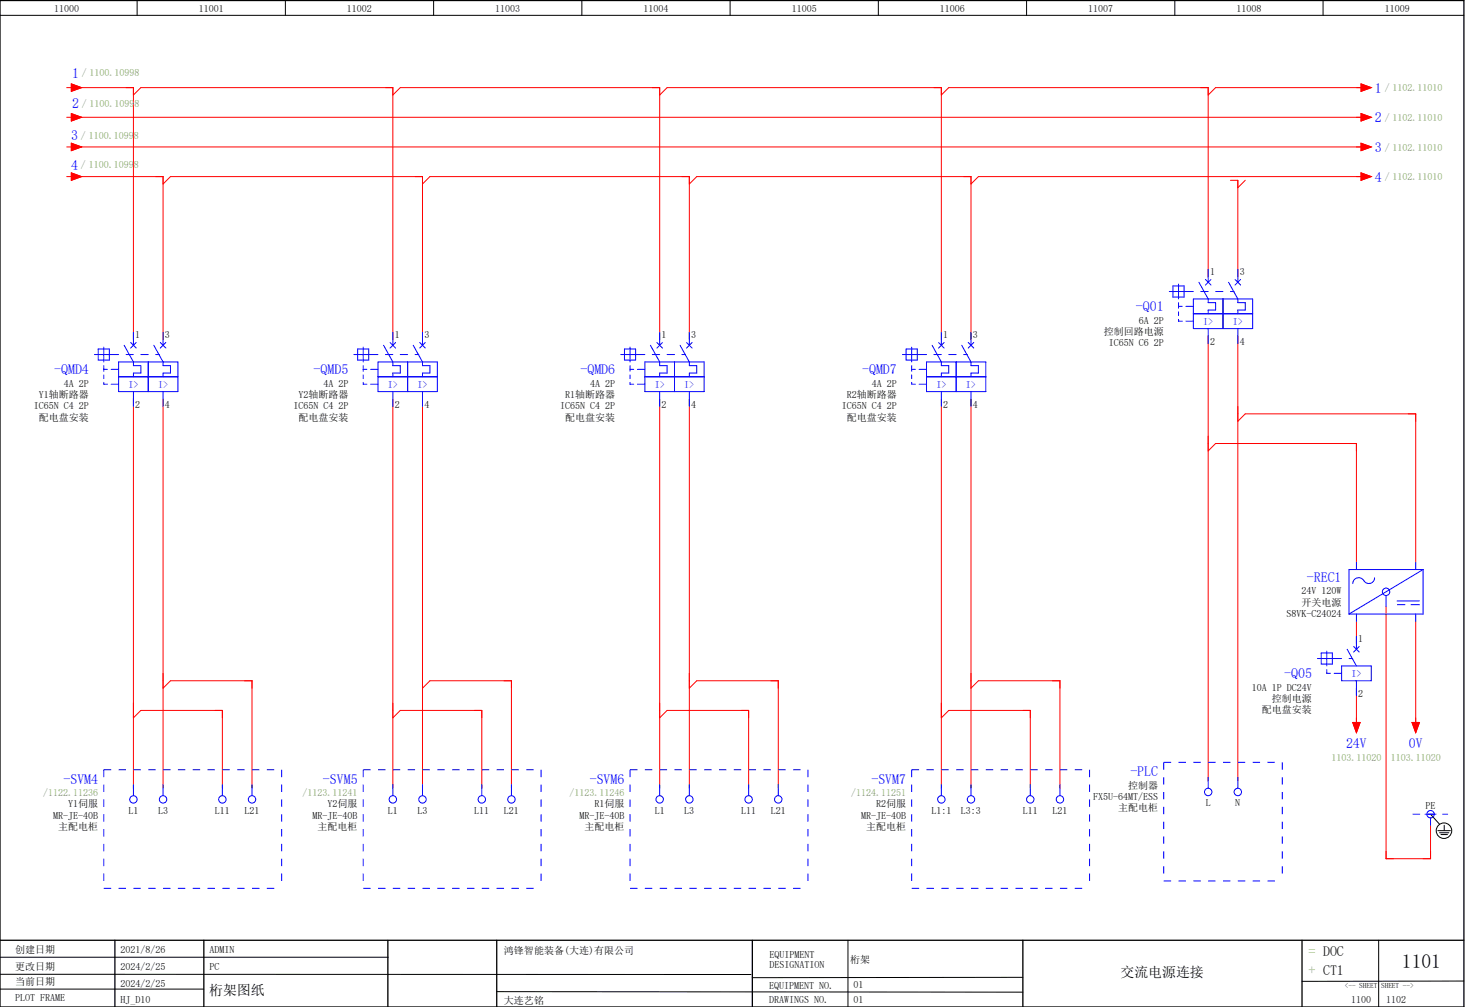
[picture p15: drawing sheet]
<svg xmlns="http://www.w3.org/2000/svg" width="399mm" height="272mm" viewBox="0 0 399 272" stroke-linecap="round" stroke-linejoin="round" font-family="sans-serif">
<defs><g id="words">
<text font-size="5.3" x="378.3" y="261">1101</text>
<g font-size="3.7" fill="#00f">
<text x="19.4" y="21">1</text>
<text x="19.4" y="29.2">2</text>
<text x="371" y="25">1</text>
<text x="371" y="33">2</text>
<text x="19.2" y="37.8">3</text>
<text x="371" y="41">3</text>
<text x="19.2" y="45.8">4</text>
<text x="371" y="49">4</text>
<text x="306.5" y="84">-Q01</text>
<text x="14.6" y="101">-QMD4</text>
<text x="84.6" y="101">-QMD5</text>
<text x="156.6" y="101">-QMD6</text>
<text x="232.6" y="101">-QMD7</text>
<text x="352.6" y="157">-REC1</text>
<text x="346.5" y="183">-Q05</text>
<text x="363.2" y="201.9">24V</text>
<text x="380.1" y="201.9">0V</text>
<text x="305" y="209.4">-PLC</text>
<text x="17.1" y="211.4">-SVM4</text>
<text x="87.1" y="211.4">-SVM5</text>
<text x="159.1" y="211.4">-SVM6</text>
<text x="235.1" y="211.4">-SVM7</text>
</g>
<g font-size="3.7" fill="#7ca552">
<text x="353.1" y="258">= DOC</text>
<text x="353.1" y="263">+ CT1</text>
</g>
<g font-size="3.7">
<text x="302.3" y="263.5">交流电源连接</text>
<text x="56.4" y="268.5">桁架图纸</text>
</g>
<g font-size="2.7">
<text x="14.6" y="3.1">11000</text>
<text x="53.6" y="3.1">11001</text>
<text x="93.6" y="3.1">11002</text>
<text x="133.6" y="3.1">11003</text>
<text x="173.6" y="3.1">11004</text>
<text x="213.6" y="3.1">11005</text>
<text x="253.6" y="3.1">11006</text>
<text x="293.6" y="3.1">11007</text>
<text x="333.6" y="3.1">11008</text>
<text x="373.6" y="3.1">11009</text>
<text x="326.5" y="74.3">1</text>
<text x="334.5" y="74.3">3</text>
<text x="307.3" y="87.3">6A 2P</text>
<text x="36.5" y="91.3">1</text>
<text x="44.5" y="91.3">3</text>
<text x="106.5" y="91.3">1</text>
<text x="114.5" y="91.3">3</text>
<text x="178.5" y="91.3">1</text>
<text x="186.5" y="91.3">3</text>
<text x="254.5" y="91.3">1</text>
<text x="262.5" y="91.3">3</text>
<text x="297.8" y="90.4">控制回路电源</text>
<text x="299.1" y="93.4">IC65N C6 2P</text>
<text x="326.5" y="93">2</text>
<text x="334.5" y="93">4</text>
<text x="10.5" y="107.4">Y1轴断路器</text>
<text x="17.2" y="104.3">4A 2P</text>
<text x="80.5" y="107.4">Y2轴断路器</text>
<text x="87.3" y="104.3">4A 2P</text>
<text x="152.5" y="107.4">R1轴断路器</text>
<text x="159.2" y="104.3">4A 2P</text>
<text x="228.5" y="107.4">R2轴断路器</text>
<text x="235.2" y="104.3">4A 2P</text>
<text x="9.1" y="110.4">IC65N C4 2P</text>
<text x="10.5" y="113.5">配电盘安装</text>
<text x="36.5" y="110">2</text>
<text x="44.5" y="110">4</text>
<text x="79.1" y="110.4">IC65N C4 2P</text>
<text x="80.5" y="113.5">配电盘安装</text>
<text x="106.5" y="110">2</text>
<text x="114.5" y="110">4</text>
<text x="151.2" y="110.4">IC65N C4 2P</text>
<text x="152.5" y="113.5">配电盘安装</text>
<text x="178.5" y="110">2</text>
<text x="186.5" y="110">4</text>
<text x="227.2" y="110.4">IC65N C4 2P</text>
<text x="228.5" y="113.5">配电盘安装</text>
<text x="254.5" y="110">2</text>
<text x="262.5" y="110">4</text>
<text x="351.2" y="160.3">24V 120W</text>
<text x="347.1" y="166.4">S8VK-C24024</text>
<text x="351.2" y="163.4">开关电源</text>
<text x="366.5" y="173.3">1</text>
<text x="337.8" y="186.3">10A 1P DC24V</text>
<text x="343.2" y="189.4">控制电源</text>
<text x="366.5" y="188">2</text>
<text x="340.5" y="192.4">配电盘安装</text>
<text x="295" y="215.8">FX5U-64MT/ESS</text>
<text x="304.4" y="212.7">控制器</text>
<text x="14.4" y="220.9">MR-JE-40B</text>
<text x="18.4" y="217.8">Y1伺服</text>
<text x="34.7" y="219.5">L1</text>
<text x="42.7" y="219.5">L3</text>
<text x="58" y="219.5">L11</text>
<text x="66" y="219.5">L21</text>
<text x="84.3" y="220.9">MR-JE-40B</text>
<text x="88.4" y="217.8">Y2伺服</text>
<text x="104.7" y="219.5">L1</text>
<text x="112.7" y="219.5">L3</text>
<text x="128" y="219.5">L11</text>
<text x="136" y="219.5">L21</text>
<text x="156.4" y="220.9">MR-JE-40B</text>
<text x="160.4" y="217.8">R1伺服</text>
<text x="176.6" y="219.5">L1</text>
<text x="184.6" y="219.5">L3</text>
<text x="200" y="219.5">L11</text>
<text x="208" y="219.5">L21</text>
<text x="232.4" y="220.9">MR-JE-40B</text>
<text x="236.4" y="217.8">R2伺服</text>
<text x="251.3" y="219.5">L1:1</text>
<text x="259.3" y="219.5">L3:3</text>
<text x="276" y="219.5">L11</text>
<text x="284" y="219.5">L21</text>
<text x="301.7" y="218.9">主配电柜</text>
<text x="325.3" y="217.5">L</text>
<text x="333.3" y="217.5">N</text>
<text x="384.7" y="218.3">PE</text>
<text x="15.7" y="224">主配电柜</text>
<text x="85.7" y="224">主配电柜</text>
<text x="157.7" y="224">主配电柜</text>
<text x="233.7" y="224">主配电柜</text>
<text x="4.1" y="257.1">创建日期</text>
<text x="32.5" y="257.1">2021/8/26</text>
<text x="56.5" y="257.1">ADMIN</text>
<text x="136" y="257.3">鸿锋智能装备(大连)有限公司</text>
<text x="4" y="261.6">更改日期</text>
<text x="32.5" y="261.6">2024/2/25</text>
<text x="56.5" y="261.6">PC</text>
<text x="207.6" y="258.3">EQUIPMENT</text>
<text x="207.6" y="261">DESIGNATION</text>
<text x="229.4" y="259.7">桁架</text>
<text x="4.1" y="265.8">当前日期</text>
<text x="32.5" y="266.1">2024/2/25</text>
<text x="207.5" y="266.7">EQUIPMENT NO.</text>
<text x="230.3" y="266.6">01</text>
<text x="4.1" y="270.2">PLOT FRAME</text>
<text x="32.5" y="270.6">HJ_D10</text>
<text x="136" y="270.8">大连艺铭</text>
<text x="207.5" y="270.6">DRAWINGS NO.</text>
<text x="230.3" y="270.6">01</text>
<text x="364.6" y="270.6">1100</text>
<text x="374" y="270.6">1102</text>
</g>
<g font-size="2.7" fill="#7ca552">
<text x="22.1" y="20.6">/ 1100.10998</text>
<text x="22.1" y="28.8">/ 1100.10998</text>
<text x="373.6" y="24.6">/ 1102.11010</text>
<text x="373.6" y="32.6">/ 1102.11010</text>
<text x="21.8" y="37.4">/ 1100.10998</text>
<text x="373.6" y="40.6">/ 1102.11010</text>
<text x="21.8" y="45.4">/ 1100.10998</text>
<text x="373.6" y="48.6">/ 1102.11010</text>
<text x="359.3" y="205.2">1103.11020</text>
<text x="375.2" y="205.2">1103.11020</text>
<text x="11.6" y="214.7">/1122.11236</text>
<text x="81.7" y="214.7">/1123.11241</text>
<text x="153.6" y="214.7">/1123.11246</text>
<text x="229.6" y="214.7">/1124.11251</text>
</g>
<g font-size="2.7" fill="#00f">
<text x="324.7" y="87.6">I&gt;</text>
<text x="332.7" y="87.6">I&gt;</text>
<text x="34.7" y="104.6">I&gt;</text>
<text x="42.7" y="104.6">I&gt;</text>
<text x="104.7" y="104.6">I&gt;</text>
<text x="112.7" y="104.6">I&gt;</text>
<text x="176.6" y="104.6">I&gt;</text>
<text x="184.6" y="104.6">I&gt;</text>
<text x="252.6" y="104.6">I&gt;</text>
<text x="260.6" y="104.6">I&gt;</text>
<text x="364.6" y="182.6">I&gt;</text>
</g>
<g font-size="2">
<text x="362.9" y="266.6">&lt;-- SHEET</text>
<text x="372.7" y="266.4">SHEET --&gt;</text>
</g>
</g></defs>
<path d="M0 .1h395v271.5h-395zM0 253.6h395M31 253.6v18M55 253.6v18M104.7 253.7v18M134 253.6v18M203 253.6v18M276 253.6v18M351.3 253.6v18" fill="none" stroke="#000" stroke-width=".35"/>
<g fill="none" stroke="#000" stroke-width=".27">
<path d="M0 4.1h395M37 .1v4M77 .1v4M117 .1v4M157 .1v4M197 .1v4M237 .1v4M277 .1v4M317 .1v4M357 .1v4M386 219.6l2.4 2.8M388 224.1h3.4"/>
<path d="M388.4 224.6h2.5M388.8 225.1h1.8M389.7 222.6v1.4M0 258.2h104.8M228.8 253.6v18M372 253.6v18M0 262.8l202.6 .1M0 266.8h55M134.1 267.5l141.9 .1M276 263.6l-73 .1M395 264.6l-43.7 .1"/>
<circle cx="389.6" cy="224.1" r="2.09"/>
</g>
<g fill="none" stroke="#f00" stroke-width=".27">
<path d="M18 23.6h1.2M18 31.6h1.2M18 39.6h1.2M19.2 22.6l2.8 1-2.8 1zM19.2 30.6l2.8 1-2.8 1zM19.2 38.6l2.8 1-2.8 1zM20 23.6h16v68M20 31.6h348M20 39.6h348M36 25.6l2-2h68v68M106 25.6l2-2h70v68M178 25.6l2-2h74v68"/>
<path d="M254 25.6l2-2h70v51M367.2 22.6l2.8 1-2.8 1zM367.2 30.6l2.8 1-2.8 1zM367.2 38.6l2.8 1-2.8 1zM368 23.6h-40l-2 2M18 47.6h1.2M19.2 46.6l2.8 1-2.8 1zM20 47.6h24v44M44 49.6l2-2h68v44M114 49.6l2-2h70v44M186 49.6l2-2h74v44M332 48.6h2v26"/>
<path d="M336 48.6l-2 2M367.2 46.6l2.8 1-2.8 1zM368 47.6h-104l-2 2M326 90.6v120M334 90.6v120M36 107.6v105M44 107.6v105M106 107.6v105M114 107.6v105M178 107.6v105M186 107.6v105M254 107.6v105"/>
<path d="M262 107.6v105M334 113.6l2-2h46v40M326 121.6l2-2h38v32M366 167.6v6M374 163.6v68h12v-9M382 167.6v28M36 193.6l2-2h22v21M44 185.6l2-2h22v29M106 193.6l2-2h22v21M114 185.6l2-2h22v29M178 193.6l2-2h22v21M186 185.6l2-2h22v29"/>
<path d="M254 193.6l2-2h22v21M262 185.6l2-2h22v29M365 194.9h2l-1 2.7zM366 185.6v10M381 194.9h2l-1 2.7z"/>
</g>
<g fill="none" stroke="#00f" stroke-width=".27" stroke-dasharray="2 2" stroke-linecap="butt">
<path d="M28 207.6h48M28 207.6v32M76 207.6v32M98 207.6h48M98 207.6v32M146 207.6v32M170 207.6h48M170 207.6v32M218 207.6v32M246 207.6h48M246 207.6v32M294 207.6v32"/>
<path d="M314 205.6h32M314 205.6v32M346 205.6v32M381.2 219.6h9.5M28 239.6h48M98 239.6h48M170 239.6h48M246 239.6h48M314 237.6h32"/>
</g>
<g fill="none" stroke="#00f" stroke-width=".27">
<path d="M315.5 78.6h6.5M316.5 77.1h3v3h-3zM318 76.6v4M323.5 76.1l2.5 4.5v1h2v2h-2v1M324 78.6h2M325.3 75.4l1.5 1.5M326 72.6v3.5M326.8 75.4l-1.5 1.5M328 78.6h2M331.5 76.1l2.5 4.5v1h2v2h-2v1M332 78.6h1M333.3 75.4l1.5 1.5"/>
<path d="M334 72.6v3.5M334.8 75.4l-1.5 1.5M25.5 95.6h6.5M26.5 94.1h3v3h-3zM28 93.6v4M28 98.6v1.5M28 99.6h1M30 99.6h2M32 97.6h16v8h-16zM33.5 93.1l2.5 4.5v1h2v2h-2v1M34 95.6h2M35.3 92.4l1.4 1.5"/>
<path d="M36 89.6v3.5M36.7 92.4l-1.4 1.5M38 95.6h2M40 97.6v8M41.5 93.1l2.5 4.5v1h2v2h-2v1M42 95.6h1M43.2 92.4l1.5 1.5M44 89.6v3.5M44.7 92.4l-1.5 1.5M95.5 95.6h6.5M96.5 94.1h3v3h-3zM98 99.6h1"/>
<path d="M98 93.6v4M98 98.6v1.5M100 99.6h2M102 97.6h16v8h-16zM103.5 93.1l2.5 4.5v1h2v2h-2v1M104 95.6h2M105.2 92.4l1.5 1.5M106 89.6v3.5M106.7 92.4l-1.5 1.5M108 95.6h2M110 97.6v8M111.5 93.1l2.5 4.5v1h2v2h-2v1"/>
<path d="M112 95.6h1M113.3 92.4l1.5 1.5M114 89.6v3.5M114.8 92.4l-1.5 1.5M167.5 95.6h6.5M168.5 94.1h3v3h-3zM170 99.6h1M170 93.6v4M170 98.6v1.5M172 99.6h2M174 97.6h16v8h-16zM175.5 93.1l2.5 4.5v1h2v2h-2v1"/>
<path d="M176 95.6h2M177.3 92.4l1.5 1.5M178 89.6v3.5M178.8 92.4l-1.5 1.5M180 95.6h2M182 97.6v8M183.5 93.1l2.5 4.5v1h2v2h-2v1M184 95.6h1M185.2 92.4l1.5 1.5M186 89.6v3.5M186.7 92.4l-1.5 1.5M243.5 95.6h6.5"/>
<path d="M244.5 94.1h3v3h-3zM246 99.6h1M246 93.6v4M246 98.6v1.5M248 99.6h2M250 97.6h16v8h-16zM251.5 93.1l2.5 4.5v1h2v2h-2v1M252 95.6h2M253.3 92.4l1.4 1.5M254 89.6v3.5M254.7 92.4l-1.4 1.5M256 95.6h2"/>
<path d="M258 97.6v8M259.5 93.1l2.5 4.5v1h2v2h-2v1M260 95.6h1M261.2 92.4l1.5 1.5M262 89.6v3.5M262.7 92.4l-1.5 1.5M318 81.6v1.5M318 84.1v1M318 86.1v.5h1M318 82.6h1M320 82.6h2M320 86.6h2"/>
<path d="M322 84.6h16M322 80.6h16v8h-16zM326 88.6v4M330 80.6v8M334 88.6v4M28 101.1v1M28 103.1v.5h1M30 103.6h2M32 101.6h16M36 105.6v4M44 105.6v4M98 103.1v.5h1"/>
<path d="M98 101.1v1M100 103.6h2M102 101.6h16M106 105.6v4M114 105.6v4M170 103.1v.5h1M170 101.1v1M172 103.6h2M174 101.6h16M178 105.6v4M186 105.6v4M246 103.1v.5h1"/>
<path d="M246 101.1v1M248 103.6h2M250 101.6h16M254 105.6v4M262 105.6v4M366 151.6v2M370.9 155.9a1.62 1.62 0 0 1-1.4 1.5 1.62 1.62 0 0 1-1.8-1.1 1.6 1.6 0 0 0-1.7-.3 1.6 1.6 0 0 0-1 1.4M382 151.6v2M384 153.6l-20 12M384 153.6v12h-20M384 153.6h-20v12M355.5 177.6h6.5"/>
<path d="M356.5 176.1h3v3h-3zM358 175.6v4M362 179.6h8v4h-8zM363.5 175.1l2.5 4.5M364 177.6h1M365.2 174.4l1.6 1.5M366 165.6v2M366 171.6v3.5M366.8 174.4l-1.6 1.5M374 160.6v3M377 163.1h2.2M377 162.1h6"/>
<path d="M380.8 163.1h2.2M382 165.6v2M358 180.6v1h1M360 181.6h2M366 183.6v4M36 211.6v3M44 211.6v3M60 211.6v3M68 211.6v3M106 211.6v3M114 211.6v3M130 211.6v3"/>
<path d="M138 211.6v3M178 211.6v3M186 211.6v3M202 211.6v3M210 211.6v3M254 211.6v3M262 211.6v3M278 211.6v3M286 211.6v3M326 209.6v3M334 209.6v3M384.5 219.6h3"/>
<path d="M386 220.6v2"/>
<circle cx="374" cy="159.6" r="1"/>
<circle cx="36" cy="215.6" r="1"/>
<circle cx="44" cy="215.6" r="1"/>
<circle cx="60" cy="215.6" r="1"/>
<circle cx="68" cy="215.6" r="1"/>
<circle cx="106" cy="215.6" r="1"/>
<circle cx="114" cy="215.6" r="1"/>
<circle cx="130" cy="215.6" r="1"/>
<circle cx="138" cy="215.6" r="1"/>
<circle cx="178" cy="215.6" r="1"/>
<circle cx="186" cy="215.6" r="1"/>
<circle cx="202" cy="215.6" r="1"/>
<circle cx="210" cy="215.6" r="1"/>
<circle cx="254" cy="215.6" r="1"/>
<circle cx="262" cy="215.6" r="1"/>
<circle cx="278" cy="215.6" r="1"/>
<circle cx="286" cy="215.6" r="1"/>
<circle cx="326" cy="213.6" r="1"/>
<circle cx="334" cy="213.6" r="1"/>
<circle cx="386" cy="219.6" r="1"/>
</g>
<g fill="#f00" stroke="#f00" stroke-width=".27">
<path d="M19.2 22.6l2.8 1-2.8 1z"/>
<path d="M19.2 30.6l2.8 1-2.8 1z"/>
<path d="M19.2 38.6l2.8 1-2.8 1z"/>
<path d="M367.2 22.6l2.8 1-2.8 1z"/>
<path d="M367.2 30.6l2.8 1-2.8 1z"/>
<path d="M367.2 38.6l2.8 1-2.8 1z"/>
<path d="M19.2 46.6l2.8 1-2.8 1z"/>
<path d="M367.2 46.6l2.8 1-2.8 1z"/>
<path d="M365 194.9h2l-1 2.7z"/>
<path d="M381 194.9h2l-1 2.7z"/>
</g>
<use href="#words"/>
</svg>
